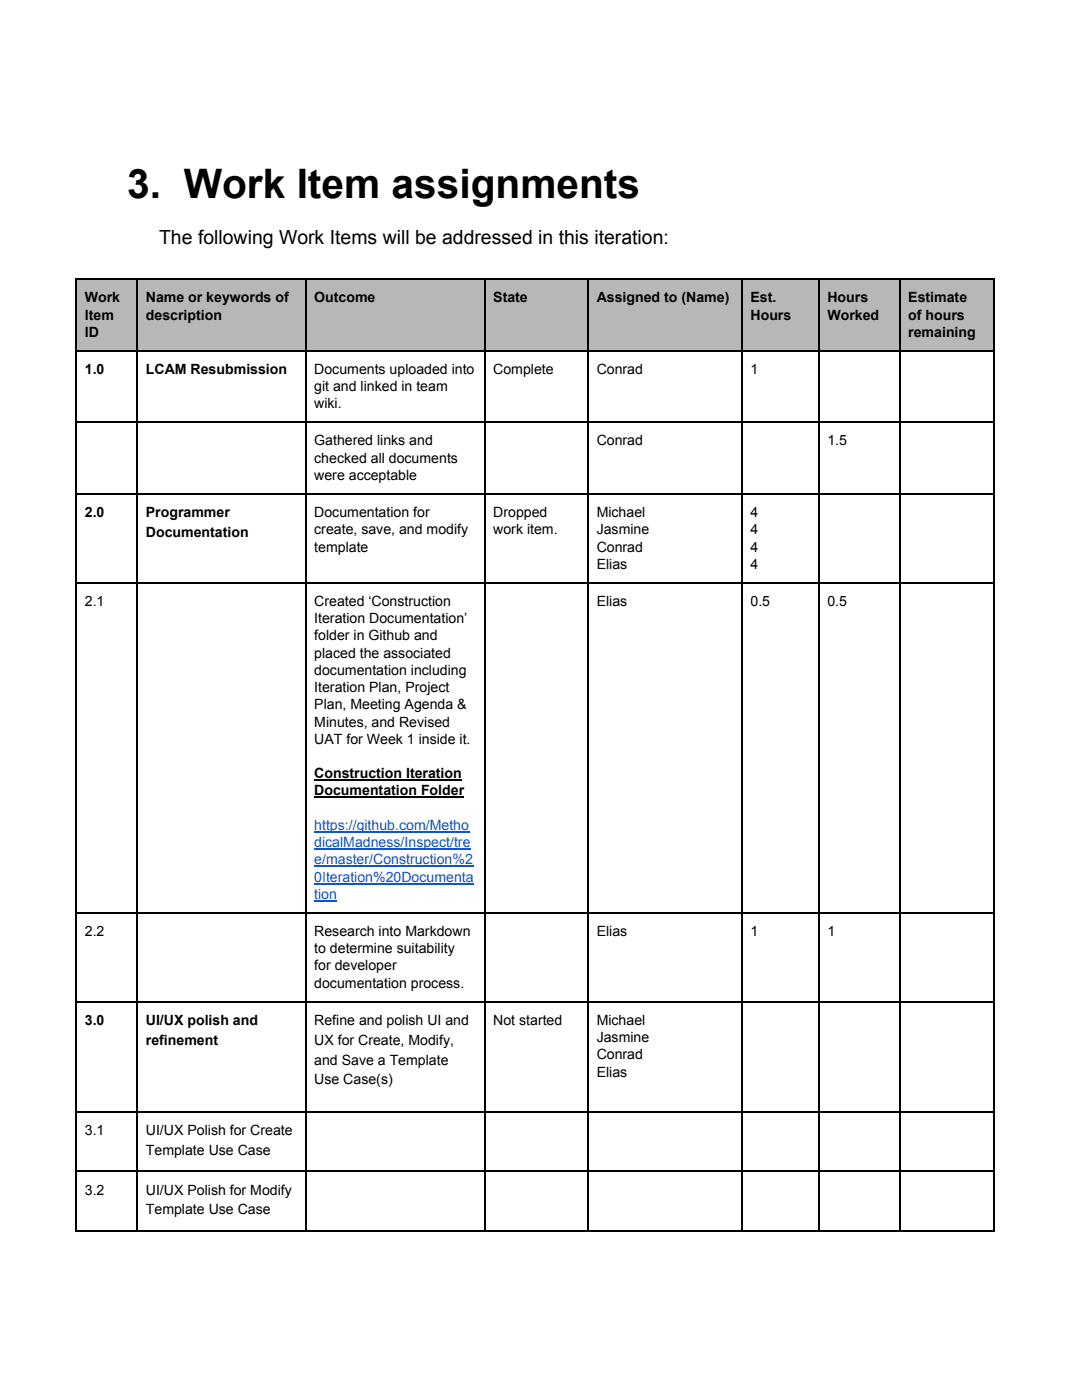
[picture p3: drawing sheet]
<svg xmlns="http://www.w3.org/2000/svg" width="216mm" height="279mm" viewBox="0 0 216 279" stroke-linecap="round" stroke-linejoin="round" font-family="sans-serif">
<defs><g id="words">
<text font-size="8.1" x="25.4" y="39.4">3. Work Item assignments</text>
<text font-size="3.9" x="31.7" y="48.7">The following Work Items will be addressed in this iteration:</text>
<g font-size="2.8">
<text x="16.9" y="60.3">Work</text>
<text x="16.9" y="63.8">Item</text>
<text x="29.1" y="60.3">Name or keywords of</text>
<text x="29.1" y="63.8">description</text>
<text x="62.7" y="60.3">Outcome</text>
<text x="98.4" y="60.3">State</text>
<text x="119.1" y="60.3">Assigned to (Name)</text>
<text x="149.8" y="60.3">Est.</text>
<text x="149.8" y="63.8">Hours</text>
<text x="165.1" y="60.3">Hours</text>
<text x="165.1" y="63.8">Worked</text>
<text x="181.2" y="60.3">Estimate</text>
<text x="181.2" y="63.8">of hours</text>
<text x="16.9" y="67.2">ID</text>
<text x="181.2" y="67.2">remaining</text>
<text x="16.9" y="74.6">1.0</text>
<text x="29.1" y="74.6">LCAM Resubmission</text>
<text x="62.7" y="74.6">Documents uploaded into</text>
<text x="98.4" y="74.6">Complete</text>
<text x="119.1" y="74.6">Conrad</text>
<text x="149.8" y="74.6">1</text>
<text x="62.7" y="78.1">git and linked in team</text>
<text x="62.7" y="81.5">wiki.</text>
<text x="62.7" y="88.9">Gathered links and</text>
<text x="119.1" y="88.9">Conrad</text>
<text x="165.1" y="88.9">1.5</text>
<text x="62.7" y="92.3">checked all documents</text>
<text x="62.7" y="95.8">were acceptable</text>
<text x="16.9" y="103.2">2.0</text>
<text x="29.1" y="103.2">Programmer</text>
<text x="29.1" y="107.2">Documentation</text>
<text x="62.7" y="103.2">Documentation for</text>
<text x="62.7" y="106.6">create, save, and modify</text>
<text x="98.4" y="103.2">Dropped</text>
<text x="98.4" y="106.6">work item.</text>
<text x="119.1" y="103.2">Michael</text>
<text x="119.1" y="106.6">Jasmine</text>
<text x="149.8" y="103.2">4</text>
<text x="149.8" y="106.6">4</text>
<text x="62.7" y="110.1">template</text>
<text x="119.1" y="110.1">Conrad</text>
<text x="119.1" y="113.5">Elias</text>
<text x="149.8" y="110.1">4</text>
<text x="149.8" y="113.5">4</text>
<text x="16.9" y="120.9">2.1</text>
<text x="62.7" y="120.9">Created ‘Construction</text>
<text x="62.7" y="124.4">Iteration Documentation’</text>
<text x="119.1" y="120.9">Elias</text>
<text x="149.8" y="120.9">0.5</text>
<text x="165.1" y="120.9">0.5</text>
<text x="62.7" y="127.8">folder in Github and</text>
<text x="62.7" y="131.2">placed the associated</text>
<text x="62.7" y="134.7">documentation including</text>
<text x="62.7" y="138.1">Iteration Plan, Project</text>
<text x="62.7" y="141.6">Plan, Meeting Agenda &amp;</text>
<text x="62.7" y="145">Minutes, and Revised</text>
<text x="62.7" y="148.4">UAT for Week 1 inside it.</text>
<text x="62.7" y="155.3">Construction Iteration</text>
<text x="62.7" y="158.8">Documentation Folder</text>
<text x="16.9" y="186.8">2.2</text>
<text x="62.7" y="186.8">Research into Markdown</text>
<text x="62.7" y="190.2">to determine suitability</text>
<text x="119.1" y="186.8">Elias</text>
<text x="149.8" y="186.8">1</text>
<text x="165.1" y="186.8">1</text>
<text x="62.7" y="193.7">for developer</text>
<text x="62.7" y="197.1">documentation process.</text>
<text x="16.9" y="204.5">3.0</text>
<text x="29.1" y="204.5">UI/UX polish and</text>
<text x="29.1" y="208.5">refinement</text>
<text x="62.7" y="204.5">Refine and polish UI and</text>
<text x="62.7" y="208.5">UX for Create, Modify,</text>
<text x="98.4" y="204.5">Not started</text>
<text x="119.1" y="204.5">Michael</text>
<text x="119.1" y="208">Jasmine</text>
<text x="62.7" y="212.5">and Save a Template</text>
<text x="119.1" y="211.4">Conrad</text>
<text x="119.1" y="214.8">Elias</text>
<text x="62.7" y="216.4">Use Case(s)</text>
<text x="16.9" y="226.5">3.1</text>
<text x="29.1" y="226.5">UI/UX Polish for Create</text>
<text x="29.1" y="230.5">Template Use Case</text>
<text x="16.9" y="238.4">3.2</text>
<text x="29.1" y="238.4">UI/UX Polish for Modify</text>
<text x="29.1" y="242.4">Template Use Case</text>
</g>
<g font-size="2.8" fill="#15c">
<text x="62.7" y="165.6">https://github.com/Metho</text>
<text x="62.7" y="169.1">dicalMadness/Inspect/tre</text>
<text x="62.7" y="172.5">e/master/Construction%2</text>
<text x="62.7" y="175.9">0Iteration%20Documenta</text>
<text x="62.7" y="179.4">tion</text>
</g>
</g></defs>
<g fill="#b7b7b7">
<path d="M15.1 55.6h12.2v14.2h-12.2z"/>
<path d="M27.3 55.6h33.6v14.2h-33.6z"/>
<path d="M60.9 55.6h35.7v14.2h-35.7z"/>
<path d="M96.6 55.6h20.6v14.2h-20.6z"/>
<path d="M117.2 55.6h30.7v14.2h-30.7z"/>
<path d="M147.9 55.6h15.3v14.2h-15.3z"/>
<path d="M163.2 55.6h16.2v14.2h-16.2z"/>
<path d="M179.4 55.6h18.8v14.2h-18.8z"/>
</g>
<g fill="none" stroke="#000" stroke-width=".26">
<path d="M15.1 55.7h183.3M15.2 55.6v190.2M27.4 55.6v190.2M61 55.6v190.2M96.7 55.6v190.2M117.3 55.6v190.2M148 55.6v190.2M163.4 55.6v190.2M179.5 55.6v190.2M198.3 55.6v190.2M15.1 70h183.3M15.1 98.6h183.3"/>
<path d="M15.1 84.3h183.3M15.1 116.3h183.3M62.7 155.7h29.4M62.7 159.1h29.9M15.1 199.9h183.3M15.1 182.2h183.3M15.1 233.8h183.3M15.1 221.9h183.3M15.1 245.7h183.3"/>
</g>
<path d="M62.7 166h31M62.7 169.5h31.2M62.7 172.9h31.8M62.7 176.3h31.8M62.7 179.8h4.5" fill="none" stroke="#15c" stroke-width=".26"/>
<use href="#words"/>
</svg>
